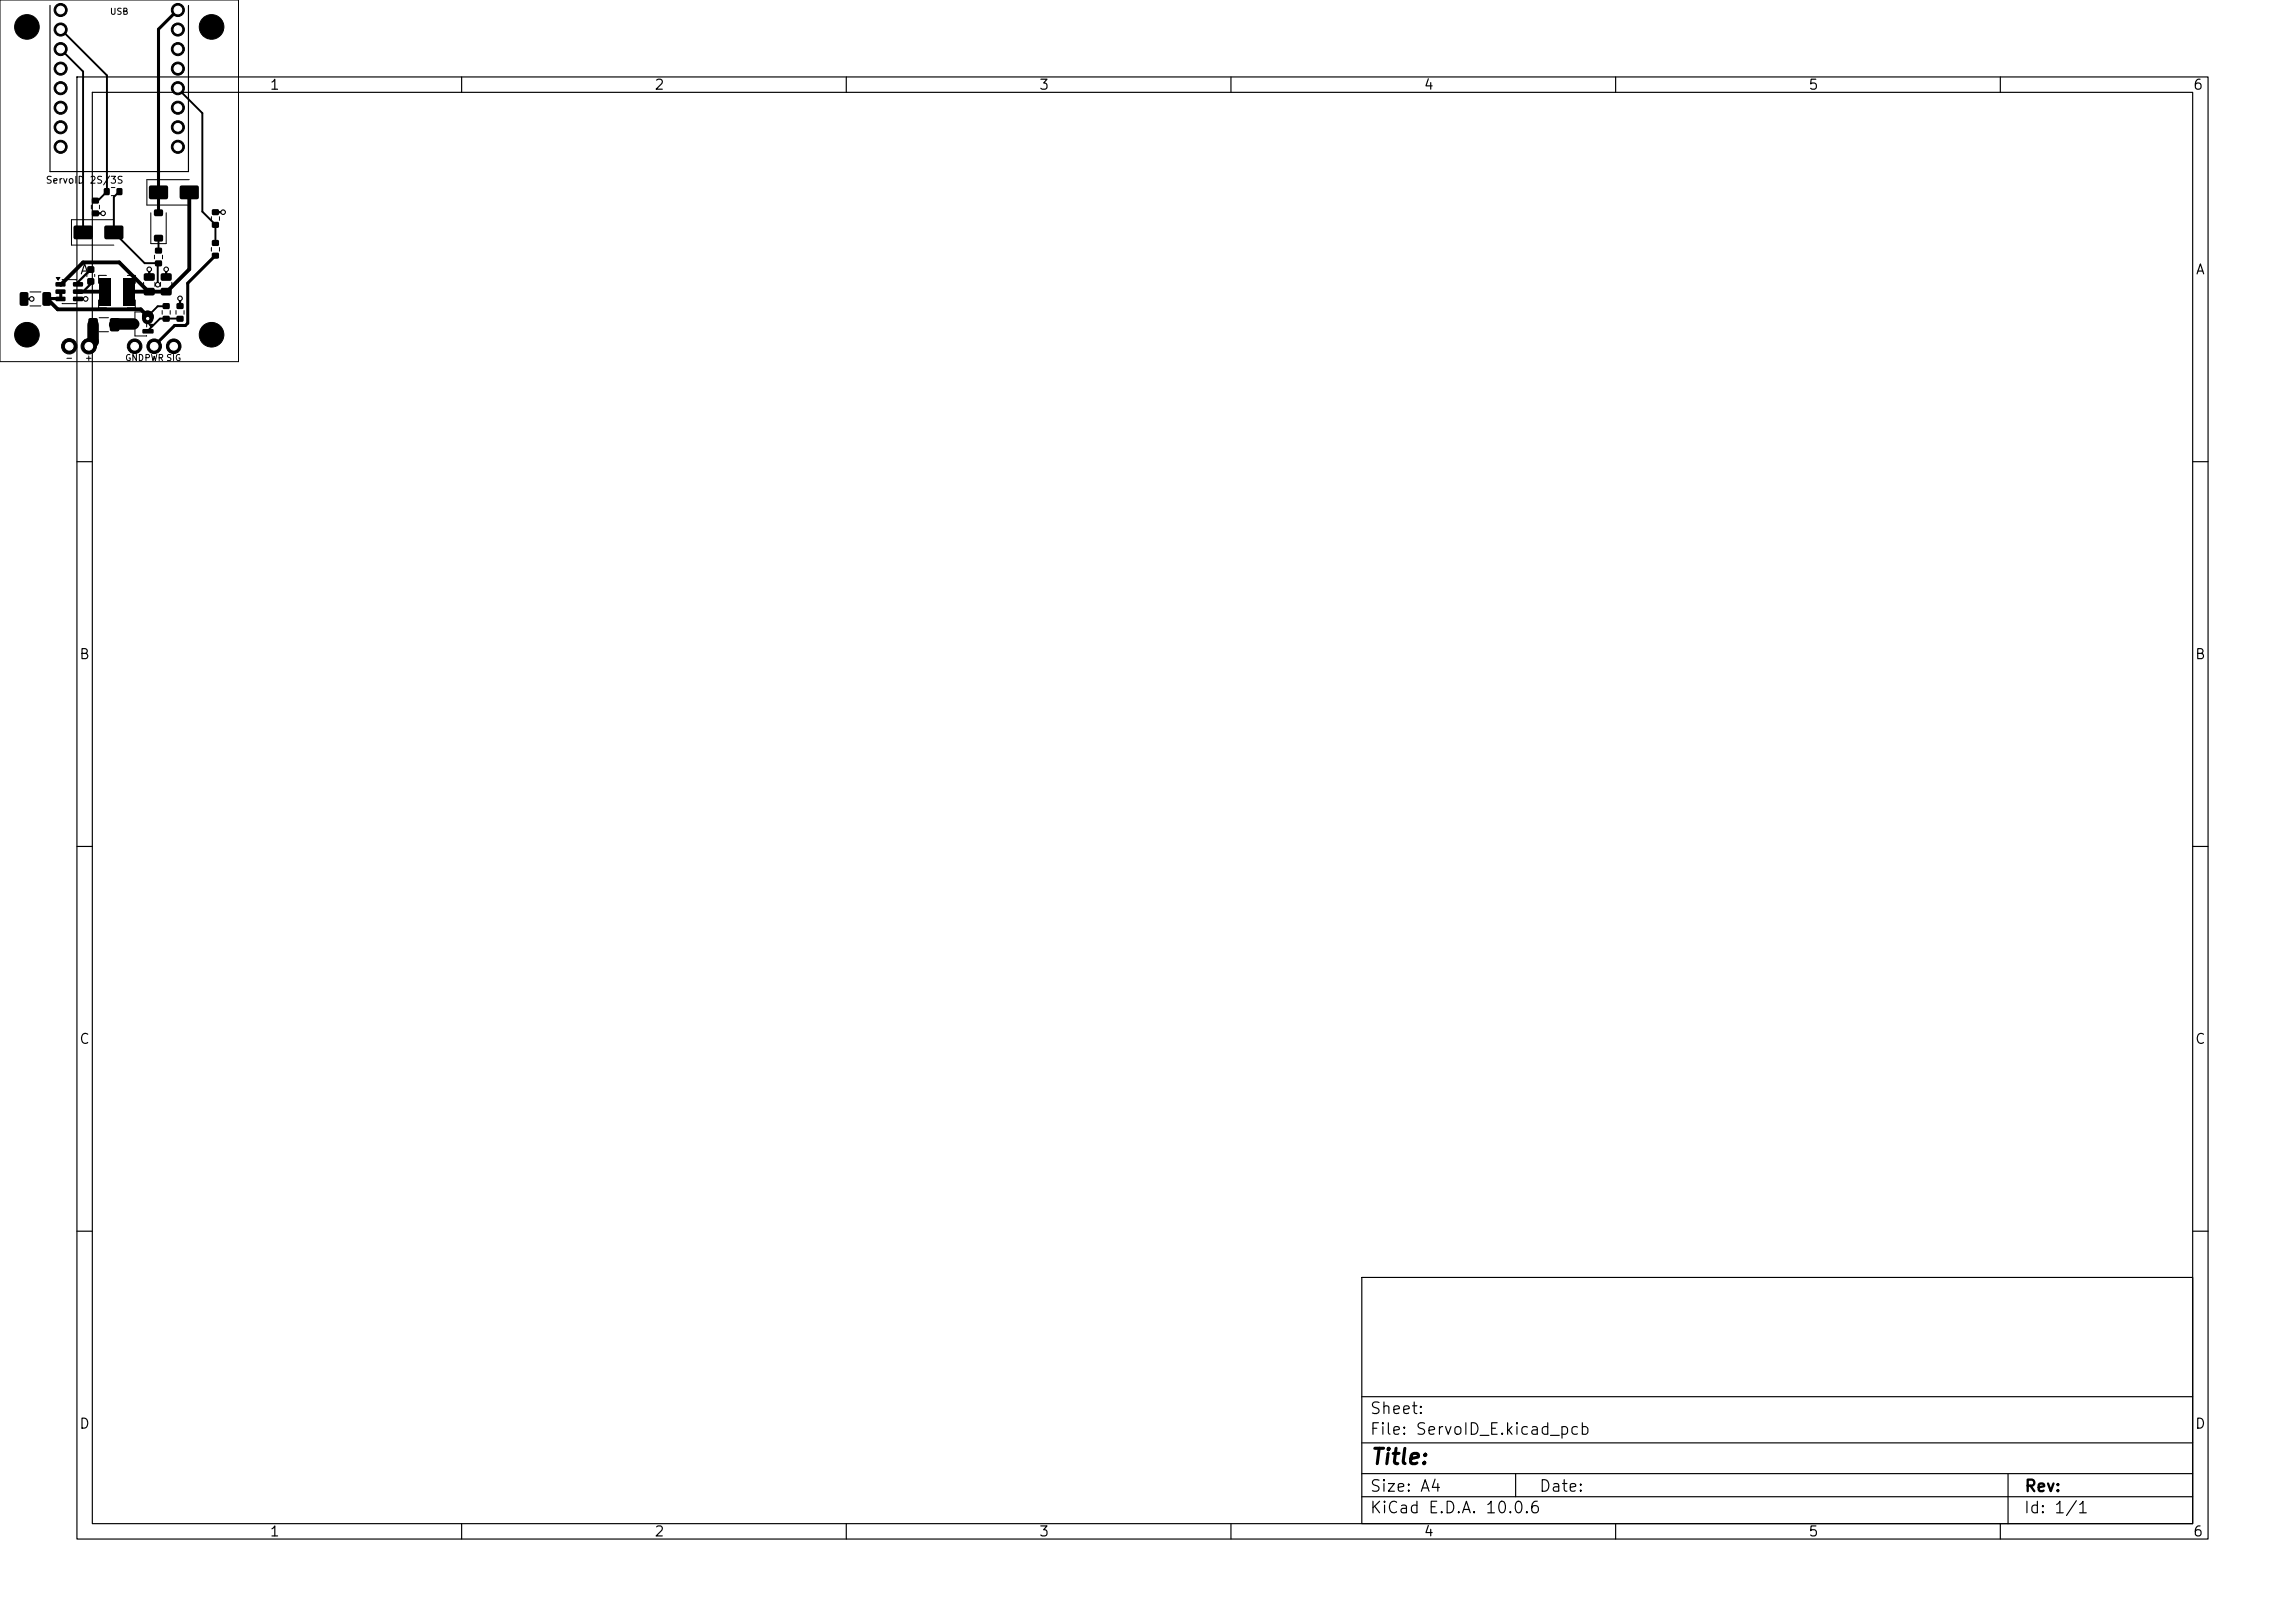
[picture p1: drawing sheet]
<svg xmlns="http://www.w3.org/2000/svg" width="297mm" height="210mm" viewBox="0 0 297 210" stroke-linecap="round" stroke-linejoin="round" font-family="sans-serif">
<defs><g id="words">
<text font-size="2" x="178" y="190.8">Title:</text>
<g font-size="1.5">
<text x="178" y="184.1">Sheet:</text>
<text x="178" y="186.8">File: ServoID_E.kicad_pcb</text>
<text x="178" y="197">KiCad E.D.A. 10.0.6</text>
<text x="178" y="194.2">Size: A4</text>
<text x="200" y="194.2">Date:</text>
<text x="263" y="197">Id: 1/1</text>
<text x="263" y="194.2">Rev:</text>
</g>
<g font-size="1.3">
<text x="35" y="12">1</text>
<text x="85" y="12">2</text>
<text x="135" y="12">3</text>
<text x="185" y="12">4</text>
<text x="235" y="12">5</text>
<text x="285" y="12">6</text>
<text x="10.3" y="36">A</text>
<text x="285.3" y="36">A</text>
<text x="10.2" y="86">B</text>
<text x="285.2" y="86">B</text>
<text x="10.2" y="136">C</text>
<text x="285.2" y="136">C</text>
<text x="10.2" y="186">D</text>
<text x="285.2" y="186">D</text>
<text x="35" y="200">1</text>
<text x="85" y="200">2</text>
<text x="135" y="200">3</text>
<text x="185" y="200">4</text>
<text x="235" y="200">5</text>
<text x="285" y="200">6</text>
</g>
<g font-size=".9">
<text x="5.9" y="24.1">ServoID</text>
<text x="11.6" y="24.1">2S/3S</text>
</g>
<g font-size=".8">
<text x="14.2" y="2.1">USB</text>
<text x="8.4" y="47.1">-</text>
<text x="11" y="47.1">+</text>
<text x="16.2" y="47.1">GNDPWR SIG</text>
</g>
</g></defs>
<g fill="none" stroke="#000" stroke-width=".15">
<path d="M6.5 .7v21.6h18v-21.6M10 10h277v190h-277zM12 12h273v186h-273zM60 10v2M110 10v2M160 10v2M210 10v2M260 10v2M10 60h2M285 60h2M10 110h2M285 110h2"/>
<path d="M10 160h2M177 166h108v32h-108zM285 160h2M60 198v2M110 198v2M160 198v2M177 194.5h108M177 191.5h108M177 187.5h108M177 181.5h108M197 191.5v3M210 198v2"/>
<path d="M260 198v2M261 191.5v6.5"/>
</g>
<g fill="#000">
<path d="M2.6 38h.8l.3 .1v1.4l-.2 .2-.7 .1-.2-.2-.1-1.4zM5.6 38h.8l.2 .1 .1 1.4-.2 .2-.8 .1-.2-.2v-1.4zM7.2 36.7h1.2l.1 .1v.4l-.1 .1-1.1-.1-.1-.1zM7.2 37.6h1.2l.1 .2v.3l-.1 .1h-1.1l-.1-.1zM7.2 38.6h1.2l.1 .1v.4l-.1 .1-1.1-.1-.1-.1zM7.3 36.1h.5l-.3 .3zM9.5 38.6h1.2l.1 .1v.4l-.1 .1-1.1-.1-.1-.1zM9.5 37.6h1.2l.1 .2v.3l-.1 .1h-1.1l-.1-.1zM9.5 36.7h1.2l.1 .1v.4l-.1 .1-1.1-.1-.1-.1zM9.6 29.4l.2-.1h2l.2 .1 .1 .2-.1 1.4-.2 .1h-2l-.2-.1-.1-.1zM11.4 36.2l.1-.1 .7 .1 .1 .2-.1 .6h-.1h-.7l-.1-.2zM11.4 34.6h.1h.7l.1 .2-.1 .6-.1 .1-.7-.1-.1-.1z"/>
<path d="M12 27.4h.8v.7h-.8zM12 25.7h.8v.7h-.8zM12.9 36.1h1.5v3.6h-1.5zM13.5 24.5h.7v.8h-.7zM13.6 29.4l.2-.1h2l.2 .1v.2v1.4l-.2 .1h-2l-.2-.1-.1-.1zM15.2 24.5h.7v.8h-.7zM16 36.1h1.5v3.6h-1.5zM18.7 37.5l.2-.1h1.1l.1 .3v.5l-.2 .2h-1.1l-.1-.2zM18.7 35.6l.2-.1h1.1l.1 .3v.5l-.2 .2h-1.1l-.1-.2zM19.4 24.2l.2-.1h2l.2 .1v.2v1.4l-.2 .1h-2l-.2-.1-.1-.1zM20.1 30.6l.1-.1 .9 .1 .1 .1-.1 .6-.1 .1-.9-.1-.1-.1zM20.1 27.3l.1-.1 .9 .1 .1 .1-.1 .6-.1 .1-.9-.1-.1-.1z"/>
<path d="M20.2 33.9h.8v.7h-.8zM20.2 32.2h.8v.7h-.8zM20.9 37.5l.2-.1h1.1l.1 .3v.5l-.2 .2h-1.1l-.1-.2zM20.9 35.6l.2-.1h1.1l.1 .3v.5l-.2 .2h-1.1l-.1-.2zM23.4 24.2l.2-.1h2l.2 .1v.2v1.4l-.2 .1h-2l-.2-.1-.1-.1zM27.6 32.9h.8v.7h-.8zM27.6 31.2h.8v.7h-.8zM27.6 28.9h.8v.7h-.8zM27.6 27.2h.8v.7h-.8zM11.5 41.4l1-.1 .2 .2v1.3l-.1 .3h-.9l-.2-.2v-1.3zM14.3 41.4l1-.1 .2 .2v1.3l-.1 .3h-.9l-.2-.2v-1.3zM16.7 41.8h1.3l.1 .2v.3l-.2 .1h-1.2l-.1-.1z"/>
<path d="M19.4 42.2h.4l-.2 .3zM18.5 42.8h1.4l.1 .1v.4l-.2 .1-1.2-.1-.1-.1zM18.5 40.9h1.4l.1 .1v.4l-.2 .1-1.2-.1-.1-.1zM21.2 41.1h.8v.7h-.8zM21.2 39.4h.8v.7h-.8zM23 41.1h.8v.7h-.8zM23 39.4h.8v.7h-.8z"/>
</g>
<g fill="#000" stroke="#000" stroke-width=".13">
<circle cx="3.5" cy="3.5" r="1.6"/>
<circle cx="7.9" cy="16.5" r=".85"/>
<circle cx="7.9" cy="3.8" r=".85"/>
<circle cx="7.9" cy="6.4" r=".85"/>
<circle cx="7.9" cy="19.1" r=".85"/>
<circle cx="7.9" cy="8.9" r=".85"/>
<circle cx="7.9" cy="1.3" r=".85"/>
<circle cx="7.9" cy="14" r=".85"/>
<circle cx="7.9" cy="11.5" r=".85"/>
<circle cx="23.1" cy="3.8" r=".85"/>
<circle cx="23.1" cy="1.3" r=".85"/>
<circle cx="23.1" cy="16.5" r=".85"/>
<circle cx="23.1" cy="6.4" r=".85"/>
<circle cx="23.1" cy="19.1" r=".85"/>
<circle cx="23.1" cy="11.5" r=".85"/>
<circle cx="23.1" cy="14" r=".85"/>
<circle cx="23.1" cy="8.9" r=".85"/>
<circle cx="27.5" cy="3.5" r="1.6"/>
<circle cx="4.1" cy="38.9" r=".3"/>
<circle cx="11.1" cy="38.9" r=".3"/>
<circle cx="13.4" cy="27.7" r=".3"/>
<circle cx="19.4" cy="35" r=".3"/>
<circle cx="20.5" cy="37" r=".3"/>
<circle cx="21.6" cy="35" r=".3"/>
<circle cx="23.4" cy="38.8" r=".3"/>
<circle cx="29" cy="27.6" r=".3"/>
<circle cx="3.5" cy="43.5" r="1.6"/>
<circle cx="9" cy="45" r="1"/>
<circle cx="11.5" cy="45" r="1"/>
<circle cx="17.5" cy="45" r=".95"/>
<circle cx="19.2" cy="41.4" r=".3"/>
<circle cx="20" cy="45" r=".95"/>
<circle cx="22.6" cy="45" r=".95"/>
<circle cx="27.5" cy="43.5" r="1.6"/>
</g>
<path d="M3.1 38.9h1M10.1 38.9h1M11.8 36.6v.3l-1 1h-.7M11.8 35l-1.7 1.7v.3M12.4 27.7h1M19.4 35v1M21.6 35v1M23.4 38.8v1M28 27.6h1" fill="none" stroke="#000" stroke-width=".3"/>
<path d="M6.1 38.9l1.4 1.3h10.8l.9 1M7.9 37l2.9-2.9h4.7l3.8 3.8M10.1 37.9h3.6M24.6 25v10l-2.9 2.9h-5" fill="none" stroke="#000" stroke-width=".5"/>
<path d="M23.1 1.3h.1M23.1 1.3l-2.5 2.5v23.9M7.9 37.9v.9M7.9 38.8v.1M7.9 38.8l-1.8 .1M28 33.2l-3.6 3.6v5.2l-.3 .3h-1.4l-2.7 2.7M28 33.2h.1" fill="none" stroke="#000" stroke-width=".4"/>
<path d="M7.9 3.8l6 6v15.1M7.9 6.4l2.9 2.9v20.9M23.1 11.5l3.2 3.2v12.8l1.7 1.7v2.4M13.9 24.9h.1M13.9 24.9l-1.2 1.2h-.3M15.5 24.9l-.7 .7v4.6l4 4h1.8M20.6 34.2l-.1 .1v2.7M20.6 31v1.6M20.6 34.2h.1M21.6 39.8h-1.1l-1.3 1.4M21.6 41.4h.1M23.4 41.4h-2.6l-1.6 1.7" fill="none" stroke="#000" stroke-width=".25"/>
<path d="M12.1 42.2v2.2l-.6 .6M17.4 42.1h-2.4l-.1 .1M19.2 41.2v.2" fill="none" stroke="#000" stroke-width="1.5"/>
<g fill="none" stroke="#000" stroke-width=".13">
<path d="M0 0h31v47h-31zM3.9 37.9h1.4M3.9 39.8h1.4M7.3 36.1h.5l-.3 .3zM8.1 36.4h1.8M8.1 39.4h1.8M11.3 35.7v.2M11.9 26.7v.4M12.3 35.7v.2M12.8 39v1h1M12.9 26.7v.4M13.8 35.8h-1v1"/>
<path d="M14.5 24.4h.4M14.5 25.4h.4M14.8 28.6h-5.5v3.3h5.5M16.6 35.8h1v1M17.6 39v1h-1M18.7 36.7v.5M19.6 27.7v4h2v-4M20.1 33.2v.4M20.1 36.7v.5M20.9 36.7v.5M21.1 33.2v.4M22.3 36.7v.5"/>
<path d="M24.6 23.4h-5.5v3.3h5.5M27.5 28.2v.4M27.5 32.2v.4M28.5 28.2v.4M28.5 32.2v.4M12.9 41.3h1.2M12.9 43.1h1.2M17.5 42.7v1l1.6-.1M19.1 40.6l-1.6-.1v1M19.1 41.7v.8M19.4 42.2h.4l-.2 .3zM21.1 40.4v.4"/>
<path d="M22.1 40.4v.4M22.9 40.4v.4M23.9 40.4v.4"/>
</g>
<g fill="#fff" stroke="#fff" stroke-width=".13">
<circle cx="4.1" cy="38.8" r=".15"/>
<circle cx="13.4" cy="27.7" r=".15"/>
<circle cx="19.4" cy="35" r=".15"/>
<circle cx="23.4" cy="38.8" r=".15"/>
<circle cx="21.6" cy="35" r=".15"/>
<circle cx="29" cy="27.6" r=".15"/>
<circle cx="11.1" cy="38.8" r=".15"/>
<circle cx="19.2" cy="41.4" r=".15"/>
<circle cx="20.5" cy="37" r=".15"/>
<circle cx="17.5" cy="45" r=".5"/>
<circle cx="20" cy="45" r=".5"/>
<circle cx="22.6" cy="45" r=".5"/>
<circle cx="7.9" cy="1.3" r=".5"/>
<circle cx="7.9" cy="3.8" r=".5"/>
<circle cx="7.9" cy="6.4" r=".5"/>
<circle cx="7.9" cy="8.9" r=".5"/>
<circle cx="7.9" cy="11.5" r=".5"/>
<circle cx="7.9" cy="14" r=".5"/>
<circle cx="7.9" cy="16.5" r=".5"/>
<circle cx="7.9" cy="19.1" r=".5"/>
<circle cx="23.1" cy="1.3" r=".5"/>
<circle cx="23.1" cy="3.8" r=".5"/>
<circle cx="23.1" cy="6.4" r=".5"/>
<circle cx="23.1" cy="8.9" r=".5"/>
<circle cx="23.1" cy="11.5" r=".5"/>
<circle cx="23.1" cy="14" r=".5"/>
<circle cx="23.1" cy="16.5" r=".5"/>
<circle cx="23.1" cy="19.1" r=".5"/>
<circle cx="9" cy="45" r=".5"/>
<circle cx="11.5" cy="45" r=".5"/>
</g>
<use href="#words"/>
</svg>
